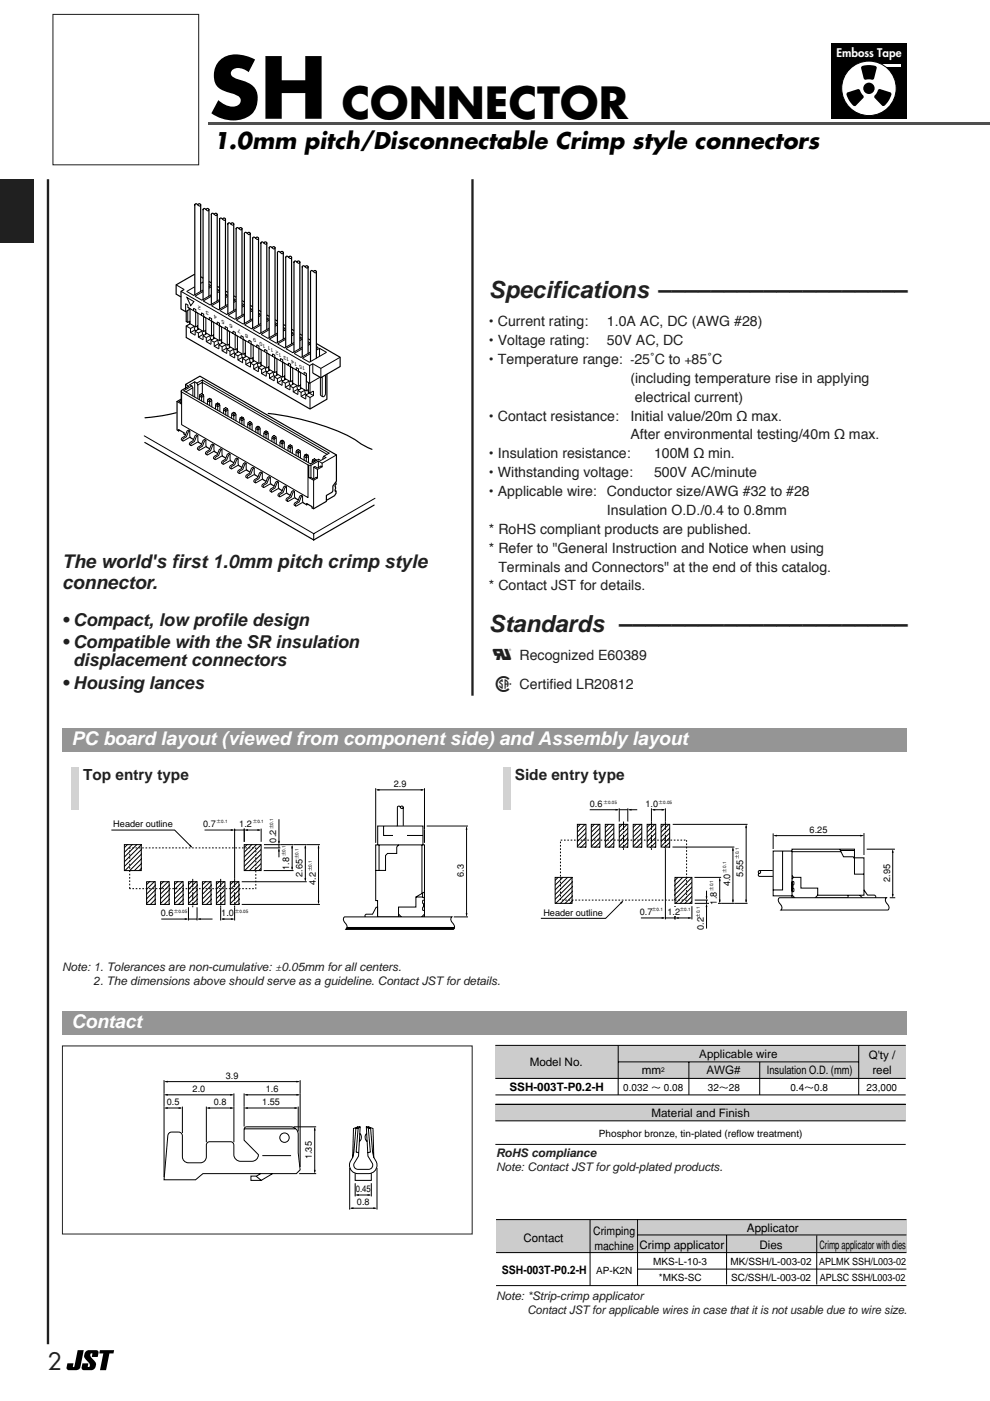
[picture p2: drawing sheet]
<svg xmlns="http://www.w3.org/2000/svg" width="210mm" height="297mm" viewBox="0 0 210 297" stroke-linecap="round" stroke-linejoin="round" font-family="sans-serif">
<defs><g id="words">
<text font-size="17.6" x="44.3" y="25.2">SH</text>
<text font-size="9.2" x="72.5" y="25.2">CONNECTOR</text>
<text font-size="7" fill="#231f20" x="103.7" y="146.7">1</text>
<g font-size="5" fill="#231f20">
<text x="103.7" y="63.2">Specifications –––––––––––––––––––</text>
<text x="103.7" y="134">Standards ––––––––––––––––––––––</text>
<text x="10.2" y="290.5">2</text>
</g>
<text font-size="4.8" x="45.3" y="31.5">1.0mm pitch/Disconnectable Crimp style connectors</text>
<text font-size="4.7" fill="#231f20" x="104.5" y="140">0</text>
<g font-size="4" fill="#231f20">
<text x="13.2" y="120.4">The world's first 1.0mm pitch crimp style</text>
<text x="13.2" y="124.9">connector.</text>
</g>
<g font-size="4" fill="#fff">
<text x="15.2" y="158">PC board layout (viewed from component side) and Assembly layout</text>
<text x="15.2" y="218">Contact</text>
</g>
<g font-size="3.8" fill="#231f20">
<text x="13.2" y="132.7">• Compact, low profile design</text>
<text x="13.2" y="137.5">• Compatible with the SR insulation</text>
<text x="15.5" y="141.2">displacement connectors</text>
<text x="13.2" y="146">• Housing lances</text>
</g>
<g font-size="3.2" fill="#231f20">
<text x="17.7" y="165.5">Top entry type</text>
<text x="109.2" y="165.5">Side entry type</text>
</g>
<g font-size="3" fill="#231f20">
<text x="103.7" y="69.2">• Current rating:</text>
<text x="128.7" y="69.2">1.0A AC, DC (AWG #28)</text>
<text x="103.7" y="73.2">• Voltage rating:</text>
<text x="103.7" y="77.2">• Temperature range:</text>
<text x="128.7" y="73.2">50V AC, DC</text>
<text x="134.5" y="77.2">25˚C to</text>
<text x="146.6" y="77.2">85˚C</text>
<text x="133.7" y="81.2">(including temperature rise in applying</text>
<text x="103.7" y="89.2">• Contact resistance:</text>
<text x="133.7" y="89.2">Initial value/20m Ω max.</text>
<text x="134.6" y="85.2">electrical current)</text>
<text x="133.7" y="93.2">After environmental testing/40m Ω max.</text>
<text x="103.7" y="97.2">• Insulation resistance:</text>
<text x="103.7" y="101.2">• Withstanding voltage:</text>
<text x="138.7" y="101.2">500V AC/minute</text>
<text x="138.7" y="97.2">100M Ω min.</text>
<text x="103.7" y="105.2">• Applicable wire:</text>
<text x="128.7" y="105.2">Conductor size/AWG #32 to #28</text>
<text x="103.7" y="113.2">* RoHS compliant products are published.</text>
<text x="128.7" y="109.2">Insulation O.D./0.4 to 0.8mm</text>
<text x="103.7" y="117.2">* Refer to &quot;General Instruction and Notice when using</text>
<text x="103.7" y="125.2">* Contact JST for details.</text>
<text x="105.7" y="121.2">Terminals and Connectors&quot; at the end of this catalog.</text>
<text x="110.2" y="140">Recognized E60389</text>
<text x="110.2" y="146.1">Certified LR20812</text>
</g>
<text font-size="2.5" fill="#fff" x="177.3" y="12">Emboss Tape</text>
<g font-size="2.5" fill="#231f20">
<text x="133.7" y="77.2">-</text>
<text x="145.2" y="77.2">+</text>
<text x="13.2" y="205.8">Note: 1. Tolerances are non-cumulative: ±0.05mm for all centers.</text>
<text x="19.8" y="208.8">2. The dimensions above should serve as a guideline. Contact JST for details.</text>
<text x="105.2" y="245.3">RoHS compliance</text>
<text x="105.2" y="248.3">Note: Contact JST for gold-plated products.</text>
<text x="105.2" y="275.6">Note: *Strip-crimp applicator</text>
<text x="111.8" y="278.6">Contact JST for applicable wires in case that it is not usable due to wire size.</text>
</g>
<g font-size="2.5">
<text x="112.3" y="226.1">Model No.</text>
<text x="136.1" y="227.8">mm</text>
<text x="148.3" y="224.3">Applicable wire</text>
<text x="149.8" y="227.8">AWG#</text>
<text x="162.6" y="227.8">Insulation O.D. (mm)</text>
<text x="184.2" y="224.6">Q'ty /</text>
<text x="185" y="227.8">reel</text>
<text x="108" y="231.2">SSH-003T-P0.2-H</text>
<text x="138.1" y="236.8">Material and Finish</text>
<text x="111" y="263.3">Contact</text>
<text x="125.8" y="261.8">Crimping</text>
<text x="158.4" y="261.2">Applicator</text>
<text x="126" y="264.9">machine</text>
<text x="135.6" y="264.7">Crimp applicator</text>
<text x="161" y="264.7">Dies</text>
<text x="173.7" y="264.7">Crimp applicator with dies</text>
<text x="106.4" y="270">SSH-003T-P0.2-H</text>
</g>
<g font-size="2.1">
<text x="132.2" y="231.2">0.032 ～ 0.08</text>
<text x="150.1" y="231.2">32～28</text>
<text x="167.6" y="231.2">0.4～0.8</text>
<text x="183.7" y="231.2">23,000</text>
<text x="127" y="241">Phosphor bronze, tin-plated (reflow treatment)</text>
<text x="138.5" y="268.1">MKS-L-10-3</text>
<text x="154.9" y="268.1">MK/SSH/L-003-02</text>
<text x="173.7" y="268.1">APLMK SSH/L003-02</text>
<text x="126.4" y="270">AP-K2N</text>
<text x="139.7" y="271.6">*MKS-SC</text>
<text x="155" y="271.6">SC/SSH/L-003-02</text>
<text x="173.8" y="271.6">APLSC SSH/L003-02</text>
</g>
<g font-size="1.9">
<text x="83.5" y="166.9">2.9</text>
<text x="125" y="171.1">0.6</text>
<text x="136.8" y="171.1">1.0</text>
<text x="24" y="175.4">Header outline</text>
<text x="43.1" y="175.4">0.7</text>
<text x="50.7" y="175.4">1.2</text>
<text x="58.5" y="178.6" transform="rotate(-90 58.5 178.6)">0.2</text>
<text x="171.7" y="176.7">6.25</text>
<text x="61.3" y="184.5" transform="rotate(-90 61.3 184.5)">1.8</text>
<text x="64.1" y="186" transform="rotate(-90 64.1 186)">2.65</text>
<text x="98.3" y="185.9" transform="rotate(-90 98.3 185.9)">6.3</text>
<text x="66.9" y="187.6" transform="rotate(-90 66.9 187.6)">4.2</text>
<text x="152" y="191.8" transform="rotate(-90 152 191.8)">1.8</text>
<text x="154.8" y="187.9" transform="rotate(-90 154.8 187.9)">4.0</text>
<text x="157.6" y="186" transform="rotate(-90 157.6 186)">5.55</text>
<text x="188.8" y="186.9" transform="rotate(-90 188.8 186.9)">2.95</text>
<text x="34.1" y="194.3">0.6</text>
<text x="46.9" y="194.3">1.0</text>
<text x="115.2" y="194.1">Header outline</text>
<text x="135.7" y="194">0.7</text>
<text x="141.5" y="194">1.2</text>
<text x="149.2" y="197.1" transform="rotate(-90 149.2 197.1)">0.2</text>
<text x="40.8" y="231.5">2.0</text>
<text x="47.9" y="228.7">3.9</text>
<text x="56.3" y="231.5">1.6</text>
<text x="35.4" y="234.3">0.5</text>
<text x="45.3" y="234.3">0.8</text>
<text x="55.6" y="234.3">1.55</text>
<text x="66.1" y="245.8" transform="rotate(-90 66.1 245.8)">1.35</text>
<text x="75.4" y="252.8">0.45</text>
<text x="75.7" y="255.6">0.8</text>
</g>
<text font-size="1.4" x="140.2" y="227.3">2</text>
<g font-size="1.1">
<text x="42.6" y="65.1" transform="rotate(-150 42.6 65.1)">2</text>
<text x="44.3" y="66.1" transform="rotate(-150 44.3 66.1)">3</text>
<text x="45.9" y="67.1" transform="rotate(-150 45.9 67.1)">4</text>
<text x="47.6" y="68" transform="rotate(-150 47.6 68)">5</text>
<text x="49.3" y="69" transform="rotate(-150 49.3 69)">6</text>
<text x="51" y="70" transform="rotate(-150 51 70)">7</text>
<text x="52.6" y="70.9" transform="rotate(-150 52.6 70.9)">8</text>
<text x="54.3" y="71.9" transform="rotate(-150 54.3 71.9)">9</text>
<text x="56.3" y="73" transform="rotate(-150 56.3 73)">10</text>
<text x="58" y="74" transform="rotate(-150 58 74)">11</text>
<text x="59.7" y="75" transform="rotate(-150 59.7 75)">12</text>
<text x="61.3" y="75.9" transform="rotate(-150 61.3 75.9)">13</text>
<text x="63" y="76.9" transform="rotate(-150 63 76.9)">14</text>
<text x="64.7" y="77.9" transform="rotate(-150 64.7 77.9)">15</text>
</g>
<g font-size="1">
<text x="127.9" y="170.4">±0.05</text>
<text x="139.6" y="170.4">±0.05</text>
<text x="45.9" y="174.6">±0.1</text>
<text x="53.6" y="174.6">±0.1</text>
<text x="57.9" y="175.8" transform="rotate(-90 57.9 175.8)">±0.1</text>
<text x="60.5" y="181.6" transform="rotate(-90 60.5 181.6)">±0.1</text>
<text x="63.3" y="182.1" transform="rotate(-90 63.3 182.1)">±0.1</text>
<text x="66.1" y="184.8" transform="rotate(-90 66.1 184.8)">±0.1</text>
<text x="154" y="185" transform="rotate(-90 154 185)">±0.1</text>
<text x="156.6" y="182.1" transform="rotate(-90 156.6 182.1)">±0.1</text>
<text x="151.2" y="188.9" transform="rotate(-90 151.2 188.9)">±0.1</text>
<text x="36.9" y="193.5">±0.05</text>
<text x="49.8" y="193.6">±0.05</text>
<text x="138.2" y="193.2">±0.1</text>
<text x="144.1" y="193.2">±0.1</text>
<text x="148.3" y="194.6" transform="rotate(-90 148.3 194.6)">±0.1</text>
</g>
</g></defs>
<path d="M13.2 154.5h179v5h-179z" fill="#939598"/>
<path d="M16.5 286.3h1.3l-.8 3.6a.9 .9 0 0 1-.9 .6h-1.5a.49 .49 0 0 1-.5-.6l.2-.8h1.3l-.1 .7h.2zM18.3 286.5l.5-.2h1.6a.49 .49 0 0 1 .5 .6l-.2 .8h-1.2l.1-.7a.48 .48 0 0 0-.5 .4 .48 .48 0 0 0 .3 .5 1.54 1.54 0 0 1 .5 2.4l-.5 .2h-1.6a.49 .49 0 0 1-.5-.6l.2-.8h1.2l-.1 .7a.48 .48 0 0 0 .5-.4 .48 .48 0 0 0-.3-.5 1.54 1.54 0 0 1-.5-2.4zM21.2 286.3h3l-.1 .7h-.9l-.7 3.5h-1.3l.7-3.5h-.9z" fill="#000"/>
<path d="M13.2 43h83v73h-83z" fill="#fff"/>
<g fill="none" stroke="#000" stroke-width=".21">
<path d="M41.9 43.4l.4 .3 .2-.3M43.1 59.8l-.5 .3M43.7 44.4l.4 .3 .2-.2M45.4 45.5l.4 .2 .3-.2M47.2 46.5l.4 .2 .2-.2M49 47.5l.3 .2 .3-.2M50.7 48.5l.4 .3 .2-.3M52.5 49.5l.3 .3 .3-.3M54.2 50.5l.4 .3 .2-.3M56 51.5l.3 .3 .3-.3M57.7 52.5l.4 .3 .2-.3M59.5 53.5l.3 .3 .3-.2"/>
<path d="M61.2 54.6l.4 .2 .2-.2M63 55.6l.3 .2 .3-.2M64.7 56.6l.4 .2 .2-.2M66.5 57.6l.4 .3 .2-.3M37.3 60.4l1.8 1M38.4 61.8l27.2 15.7 .7-.4 1.7 1 4.1-2.4M39.4 66.1v-1.7l.4 .3v.5l.5 .3v3.1l1.2 .7 .5-.2M39.5 69.1l.9 .5v.9l1 .6v-.9M39.6 63.1l1.5 .8-.7 .9zM39.8 65.8v2.6M39.8 65.2l1.2 .7M41.1 69.1l.2 .9 .3 .1"/>
<path d="M41.1 69.2l-.7 .4M41.3 70l-.9 .5M41.3 60.8l-1.7 1 1.5 .8 1.9-1.1M41.4 70.2l.7 .4v.9l1 .5v-.8M41.5 69.3v-3.1l-.5-.3v-.5l.5 .2v.5l.5 .4v3.1l1.2 .7 .4-.3M41.5 66.1l1.2 .7M41.8 69.2l.2 .7M42.1 69.7l-.7 .5M42.8 70.1l.2 .8 .2 .2M42.8 70.2l-.7 .4M43 71l-.9 .5M43 61.8l-1.7 1 1.5 .9 2-1.2"/>
<path d="M43.1 71.2l.6 .4v.8l1 .6v-.8M43.2 70.3v-3.2l-.5-.3v-.5l.5 .3v.5l.4 .3v3.2l1.2 .7 .5-.3M43.2 67.1l1.2 .7M43.4 70.1l.2 .7M43.8 70.7l-.7 .5M44.3 60.3l.4 .2-.4 .3M44.5 71l.2 .9 .2 .1M44.5 71.2l-.8 .4M44.6 71.9l-.9 .5M44.7 72.2l.7 .4v.8l1 .6v-.9M44.8 60.8l-.5 .3M44.8 62.8l-1.7 1 1.5 .9 2-1.2"/>
<path d="M44.8 71.3v-3.2l-.4-.3v-.5l.5 .3v.5l.4 .3v3.1l1.2 .7 .5-.2M44.9 68.1l1.2 .7M45.1 71.1l.2 .7M45.5 71.6l-.8 .6M46.1 61.3l.3 .3-.3 .2M46.1 72l.2 .9 .3 .1M46.1 72.1l-.7 .5M46.3 72.9l-.9 .5M46.4 73.1l.7 .4v.9l1 .5v-.8M46.5 72.2v-3.1l-.4-.3v-.5l.4 .2v.5l.5 .4v3.1l1.2 .7 .5-.3M46.5 69l1.2 .7M46.5 61.8l-.4 .3"/>
<path d="M46.6 63.8l-1.8 1 1.5 .9 2-1.2M46.8 72.1l.2 .7M47.1 72.6l-.7 .5M47.8 62.3l.4 .3-.4 .2M47.8 73l.2 .8 .3 .2M47.8 73.1l-.7 .4M48 73.9l-.9 .5M48.1 74.1l.7 .4v.8l1 .6v-.8M48.2 73.2v-3.2l-.5-.3v-.5l.5 .3v.5l.5 .3v3.2l1.2 .7 .4-.3M48.2 70l1.2 .7M48.3 62.8l-.5 .3M48.3 64.8l-1.7 1 1.5 .9 2-1.2"/>
<path d="M48.5 73l.2 .7M48.8 73.6l-.7 .5M49.5 73.9l.2 .9 .2 .2M49.5 74.1l-.7 .4M49.6 63.4l.3 .2-.3 .2M49.7 74.8l-.9 .5M49.8 75.1l.6 .4v.8l1 .6v-.9M49.9 74.2v-3.2l-.5-.3v-.5l.5 .3v.5l.4 .3v3.1l1.2 .7 .5-.2M49.9 71l1.2 .7M50.1 65.9l-1.8 .9 1.5 .9 2-1.1M50.1 63.8l-.5 .3M50.1 74l.2 .7"/>
<path d="M50.5 74.5l-.7 .6M51.2 74.9l.2 .9 .2 .1M51.2 75l-.8 .5M51.3 64.4l.4 .2-.4 .2M51.3 75.8l-.9 .5M51.4 76l.7 .4v.9l1 .5v-.8M51.5 75.1v-3.1l-.4-.3v-.5l.5 .2v.5l.4 .4v3.1l1.2 .7 .5-.3M51.6 71.9l1.2 .7M51.8 64.8l-.5 .3M51.8 66.9l-1.7 1 1.5 .8 2-1.1M51.8 75l.2 .7M52.2 75.5l-.8 .5"/>
<path d="M52.8 75.9l.2 .8 .3 .2M52.8 76l-.7 .4M53 76.8l-.9 .5M53.1 65.4l.4 .2-.4 .2M53.1 77l.7 .4v.8l1 .6v-.8M53.2 76.1v-3.2l-.4-.3v-.5l.4 .3v.5l.5 .3v3.2l1.2 .7 .5-.3M53.2 72.9l1.2 .7M53.5 75.9l.2 .7M53.6 67.9l-1.7 1 1.4 .8 2-1.1M53.6 65.9l-.5 .2M53.8 76.5l-.7 .5M54.5 76.8l.2 .9 .3 .2"/>
<path d="M54.5 77l-.7 .4M54.7 77.7l-.9 .5M54.8 78l.7 .4v.8l1 .6v-.9M54.8 66.4l.4 .2-.4 .2M54.9 77.1v-3.2l-.5-.3v-.5l.5 .3v.5l.5 .3v3.1l1.2 .7 .4-.2M54.9 73.9l1.2 .7M55.2 76.9l.2 .7M55.3 66.9l-.5 .3M55.3 68.9l-1.7 1 1.5 .8 2-1.1M55.5 77.4l-.7 .6M56.2 77.8l.2 .9 .2 .1M56.2 77.9l-.7 .5"/>
<path d="M56.4 78.7l-.9 .5M56.5 78.9l.6 .4v.9l1 .5v-.8M56.6 78v-3.1l-.5-.3v-.5l.5 .2v.5l.4 .4v3.1l1.2 .7 .5-.3M56.6 67.4l.4 .2-.4 .2M56.6 74.8l1.2 .7M56.8 77.9l.2 .7M57.1 69.9l-1.7 1 1.4 .8 2-1.1M57.1 67.9l-.5 .3M57.2 78.4l-.7 .5M57.9 78.8l.2 .8 .2 .2M57.9 78.9l-.8 .4M58 79.7l-.9 .5"/>
<path d="M58.1 79.9l.7 .4v.8l1 .6v-.8M58.2 79v-3.2l-.4-.3v-.5l.5 .3v.5l.4 .3v3.2l1.2 .7 .5-.3M58.3 75.8l1.2 .7M58.3 68.4l.4 .2-.4 .3M58.5 78.8l.2 .7M58.8 68.9l-.5 .3M58.8 70.9l-1.7 1 1.5 .9 2-1.2M58.9 79.4l-.8 .5M59.5 79.7l.2 .9 .3 .2M59.6 79.9l-.8 .4M59.9 80v-3.2l-.4-.3v-.5l.4 .3v.5l.5 .3v3.1l1.2 .7 .5-.2M59.9 76.8l1.2 .7"/>
<path d="M60.1 69.4l.4 .2-.4 .3M60.2 79.8l.2 .7M60.6 69.9l-.5 .3M60.6 71.9l-1.7 1 1.4 .9 2-1.2M61.6 77.7l1.2 .7M61.8 70.4l.4 .3-.4 .2M62.3 70.9l-.5 .3M62.3 72.9l-1.7 1 1.5 .9 2-1.2M63.3 78.7l1.2 .7M63.6 71.4l.4 .3-.4 .2M64.1 73.9l-1.7 1 1.4 .9 2-1.2M64.1 71.9l-.5 .3"/>
<path d="M65.3 72.5l.4 .2-.4 .2M65.6 77.5v3.8M65.8 72.9l-.5 .3M66.3 77.1v2M67.1 73.5l.4 .2-.4 .2M67.1 74.2l.6-.3 1.5 .8-3.6 2.1-1.5-.8 1.7-1M67.7 73.9v1.6M67.8 80l-2.2 1.3-.6-.4v-1.7l-.5-.3v.5l.4 .3v3.2M68 78.1v2M68.3 79.9l.1 4.2M69 79.5v4l-.2 .4-.3 .2-.5-.2-.1-.2v-3.7M30.6 92.4l35.9 20.7"/>
<path d="M37.5 85.1l.9 .5M37.9 91.1v.3M38.4 84.9l-.4 .2M38.4 83.1l27.1 15.6h.4l1.6-1 .8 .5 3-1.7M38.5 83.1v6.9l26.8 15.5v-6.9M39.3 81.5l.7 .4M40.2 92.7l-1.3 .8-.4-.2 .1-.5 .6-.4 .4-1 .4-.2 .2 .2 .2 1.4M40.2 91.4l-.3 .1-.4 1.1-.7 .5v.4M40.7 81.8l-1.7 1 26.9 15.6 1.6-1 .5 .2 1.1-.6-.5-.3M40.7 81.8l.2 .4v1.7M40.9 82.2l-1.5 .9M41.3 81v3.2"/>
<path d="M41.7 81.2l1.2-.6v2.9M41.7 81.2l-.4-.2-1.1 .6 .5 .2M41.7 81.2l.3 .4M41.9 93.7l-1.3 .8-.4-.3 .1-.4 .6-.4 .5-1 .3-.2 .2 .2 .2 1.4M42 81.6v2.9M42 81.6l.9-.5 26.4 15.2M42 92.4l-.4 .1-.4 1.1-.7 .5v.4M42.3 84l.4 .2 .5-.2M42.4 83.7l-.1 1M42.4 83.7l.3-.2 .4 .2M42.4 83.7l.3 .2M42.7 83.9v1.1"/>
<path d="M42.9 80.6l26.9 15.5-1.2 .6-.1 .7M43.1 83.7l.1 1.6M43.1 83.7l-.4 .2M43.7 94.7l-1.4 .8-.4-.3 .1-.4 .7-.4 .4-1 .3-.2 .3 .1 .1 1.5M43.7 93.3l-.3 .2-.5 1.1-.7 .5v.4M44 85l.4 .2M44.1 84.7l-.1 1M44.1 84.7l.3-.2 .4 .2M44.1 84.7l.3 .2M44.8 84.7l.1 1.6M44.8 84.7l-.4 .2v1.1M44.9 85l-.5 .2"/>
<path d="M45.4 95.7l-1.4 .8-.4-.3 .1-.4 .7-.4 .4-1.1 .3-.1 .3 .1 .1 1.5M45.4 94.3l-.3 .2-.5 1.1-.7 .5v.3M45.7 86l.5 .2 .4-.2M45.8 85.6l-.1 1.1M45.8 85.6l.4-.2 .3 .2M45.8 85.6l.4 .2M46.2 85.8v1.2M46.5 85.6l.1 1.6M46.5 85.6l-.3 .2M47.1 96.7l-1.4 .7-.4-.2 .1-.4 .7-.4 .4-1.1 .3-.1 .3 .1 .1 1.4M47.1 95.3l-.3 .2-.4 1.1-.8 .5v.3M47.4 86.9l.5 .3 .4-.3"/>
<path d="M47.5 86.6l-.1 1.1M47.5 86.6l.4-.2 .3 .2M47.5 86.6l.4 .2M47.9 86.8v1.2M48.2 86.6l.1 1.6M48.2 86.6l-.3 .2M48.8 97.6l-1.4 .8-.4-.2 .1-.4 .7-.4 .4-1.1 .3-.2 .3 .2 .1 1.4M48.8 96.3l-.3 .2-.4 1-.8 .5v.4M49.1 87.9l.5 .3 .4-.3M49.2 87.6l-.1 1.1M49.2 87.6l.4-.2 .3 .2M49.2 87.6l.4 .2"/>
<path d="M49.6 87.8v1.2M49.9 87.6l.1 1.6M49.9 87.6l-.3 .2M50.5 98.6l-1.4 .8-.4-.2 .1-.4 .7-.4 .4-1.1 .3-.2 .3 .2 .1 1.4M50.5 97.3l-.3 .2-.4 1-.8 .5v.4M50.8 88.9l.5 .3 .4-.3M50.9 88.6l-.1 1.1M50.9 88.6l.4-.2 .3 .2M50.9 88.6l.4 .2M51.3 88.8v1.2M51.6 88.6l.1 1.6M51.6 88.6l-.3 .2"/>
<path d="M52.2 99.6l-1.4 .8-.4-.2 .1-.4 .7-.4 .4-1.1 .3-.2 .3 .2 .1 1.4M52.2 98.3l-.3 .2-.4 1-.8 .5v.4M52.5 89.9l.5 .3 .4-.3M52.6 89.6l-.1 1.1M52.6 89.6l.4-.2 .3 .2M52.6 89.6l.4 .2M53 89.8v1.1M53.3 89.6l.1 1.6M53.3 89.6l-.3 .2M53.9 99.3l-.3 .1-.4 1.1-.7 .5v.4M54.2 90.9l.5 .2 .5-.2M54.3 90.6l.4-.2 .3 .2 .2 1.6"/>
<path d="M54.3 90.6l-.1 1M54.3 90.6l.4 .2M54.7 90.8v1.1M55.1 90.6l-.4 .2M55.9 91.9l.5 .2 .5-.2M56 91.6l-.1 1M56 91.6l.4-.2 .4 .2M56 91.6l.4 .2M56.4 91.8v1.1M56.8 91.6l.1 1.6M56.8 91.6l-.4 .2M57.7 92.9l.4 .2 .5-.2"/>
<path d="M57.8 92.5l-.1 1.1M57.8 92.5l.3-.2 .4 .2M57.8 92.5l.3 .3M58.1 92.8v1.1M58.5 92.5l.1 1.6M58.5 92.5l-.4 .3M59.4 93.8l.4 .3M59.5 93.5l-.1 1.1M59.5 93.5l.3-.2 .4 .2M59.5 93.5l.3 .2M59.7 80.6l-.9 .5M59.8 80.9l.7 .4v.8l1 .6v-.9"/>
<path d="M59.8 93.7v1.2M60.2 93.5l.1 1.6M60.2 93.5l-.4 .2M60.3 93.8l-.5 .3M60.5 80.3l-.7 .6M61.1 94.8l.4 .3 .5-.3M61.2 94.5l-.1 1.1M61.2 94.5l.3 .2M61.2 94.5l.3-.2 .4 .2M61.2 80.7l.2 .9 .3 .1M61.2 80.8l-.7 .5M61.4 81.6l-.9 .5"/>
<path d="M61.5 81.8l.7 .4v.9l1 .5v-.8M61.5 94.7v1.2M61.6 80.9v-3.1l-.5-.3v-.5l.5 .2v.5l.5 .4v3.1l1.2 .7 .4-.3M61.9 80.8l.2 .7M61.9 94.5l.1 1.6M61.9 94.5l-.4 .2M62.2 81.3l-.7 .5M62.8 95.8l.4 .3 .5-.3M62.9 95.5l-.1 1.1M62.9 95.5l.3 .2M62.9 95.5l.3-.2 .4 .2M62.9 81.7l.2 .8 .2 .2"/>
<path d="M62.9 81.8l-.7 .4M63.1 82.6l-.9 .5M63.2 82.8l.6 .4v.8l1 .6v-.8M63.2 95.7v1.2M63.3 81.9v-3.2l-.5-.3v-.5l.5 .3v.5l.4 .3v3.2l1.2 .7 .5-.3M63.5 81.8l.2 .6M63.6 95.5l.1 1.6M63.6 95.5l-.4 .2M63.8 83.2l.8-.6 .2 .9 .2 .2M63.9 82.3l-.7 .5M64.5 96.8l.4 .3 .5-.3M64.6 96.5l-.1 1.1"/>
<path d="M64.6 96.5l.3 .2M64.6 96.5l.3-.2 .4 .2M64.7 83.5l-.9 .5M64.8 83.8l.9 .5v2.4M64.9 96.7v1.1M65.2 82.7l.2 .7M65.3 96.5l.1 1.6M65.3 96.5l-.4 .2M65.4 81.1v2l.3 .2M65.5 98.7v2.5l1 .6M65.6 83.2l-.8 .6M65.6 83.3l.9 .6"/>
<path d="M65.7 83.3l.8-.4v1l-.8 .4M65.7 81.2v2.1M65.9 98.7v2.5M66.2 97.8l.3 .2M66.3 97.5l-.1 .7M66.3 97.5l.3 .2M66.3 97.5l.3-.2 .4 .2M66.5 99.1v2.4M66.5 99.1l.8 .4M66.7 97.7v.2M67 97.5l.1 .2M67 97.5l-.3 .2"/>
<path d="M67.5 97.7v1.4M68.3 98.2v.8l-1 .5v1.8l-.8 .5v6.1M68.3 99l-.3-.2-.7 .4-.5-.3-.3 .2M53.9 100.6l-1.4 .8-.4-.3 .1-.4 .7-.4 .4-1 .3-.2 .3 .2 .1 1.4M55.6 101.6l-1.4 .8-.4-.3 .2-.4 .6-.4 .4-1 .3-.2 .3 .1 .1 1.5M55.6 100.2l-.3 .2-.4 1.1-.7 .5v.4M57.3 102.6l-1.4 .8-.4-.3 .2-.4 .6-.4 .4-1.1 .3-.1 .3 .1 .2 1.5M57.3 101.2l-.3 .2-.4 1.1-.7 .5v.3M59 103.6l-1.3 .7-.5-.2 .2-.4 .6-.4 .4-1.1 .3-.1 .3 .1 .2 1.4M59 102.2l-.3 .2-.4 1.1-.7 .5v.3M60.7 104.6l-1.3 .7-.4-.2 .1-.4 .6-.4 .4-1.1 .4-.2 .2 .2 .2 1.4M60.7 103.2l-.3 .2-.4 1-.7 .5v.4"/>
<path d="M62.4 105.5l-1.3 .8-.4-.2 .1-.4 .6-.4 .5-1.1 .3-.2 .2 .2 .2 1.4M62.5 104.2l-.4 .2-.4 1-.7 .5v.4M64.2 106.5l-1.4 .8-.4-.2 .1-.4 .7-.4 .4-1.1 .3-.2 .3 .2 .1 1.4M64.2 105.2l-.4 .2-.4 1-.7 .5v.4M65 106.8v.2M65.5 101.2h.4M65.9 101.2l.6 .3 .6-.3 .2 .1M66.5 113.1v1.4M79.5 105.6l-13 7.5"/>
</g>
<g fill="none" stroke="#000" stroke-width=".25">
<path d="M41.3 58.1l-4 2.3v2l1.1 .6M42.6 58.7l.5 .3M44.3 59.7l.5 .3M45.4 45.4l.4-.2 .3 .3v18.3M45.4 45.5l-.3-.3-.3 .3v19M47.2 46.4l.3-.2 .3 .3v18.3M47.2 46.5l-.4-.3-.2 .3v19M48.9 47.4l.4-.2 .3 .3v18.3M49 47.5l-.4-.3-.3 .3v19M50.7 48.5l.3-.2 .3 .2v18.3M50.7 48.5l-.4-.3-.2 .3v19M52.4 49.5l.4-.2 .3 .2v18.3"/>
<path d="M52.5 49.5l-.4-.2-.3 .2v19M54.2 50.5l.3-.2 .3 .2v18.3M54.2 50.5l-.4-.2-.2 .2v19.1M55.9 51.5l.4-.2 .3 .2v18.4M56 51.5l-.4-.2-.3 .2v19.1M57.7 52.5l.3-.2 .3 .2v18.4M57.7 52.5l-.4-.2-.2 .2v19.1M59.4 53.5l.4-.2 .3 .3v18.3M59.5 53.5l-.4-.2-.3 .3v19M61.2 54.5l.3-.2 .3 .3v18.3M61.2 54.6l-.4-.3-.2 .3v19M62.9 55.5l.4-.2 .3 .3v18.3"/>
<path d="M63 55.6l-.4-.3-.3 .3v19M64.7 56.5l.3-.2 .3 .3v18.3M64.7 56.6l-.4-.3-.2 .3v19M66.4 57.6l.4-.2 .3 .2M66.5 57.6l-.4-.2-.3 .2v19M67.1 57.6v18.3M39.1 61.4l-.7 .4v3.7l1 .6 .9-.5M39.5 66v2.2l.3 .2 .5-.3M40.2 68.1v.6l-.7 .4v2.5l26.2 15.1 3.6-2.1v-5.3M42.5 61.8v-18.4l-.1-.2-.3 .1-.2 .1-.3-.2-.3 .2v19.1M44.3 62.8v-18.3l-.2-.3-.3 .1-.1 .1-.4-.2-.2 .3v19M46.1 60.7l.5 .3"/>
<path d="M47.8 61.7l.5 .3M49.6 62.7l.5 .3M51.3 63.7l.5 .3M53.1 64.8l.5 .2M54.8 65.8l.5 .3M56.6 66.8l.5 .3M58.3 67.8l.5 .3M60.1 68.8l.5 .3M61.8 69.8l.5 .3M63.6 70.8l.5 .3M65.3 71.8l.5 .3M67.1 72.8l5 2.9v2l-4.1 2.4-1.7-1"/>
<path d="M30.7 93.8l35.8 20.7 12.8-7.4M37.4 87.5l-3.1 .6-3.6 .5M37.9 91.1l1.1 .7v.2l.3 .2M38 85.1l.4 .3M38.4 84.6l-.9 .5v6.1l.4 .2 .2-.2M39.3 82.2v-.7l3.1-1.7 28.9 16.7v5.5l-.7 1.1v1l-.2 .3-1.2 .6v1.3l-2.7 1.6-.3-.2v-.3l-1.2-.6M40 81.9l-1.6 .9v2.9M40.4 92.8l.6 .4M42.1 93.8l.6 .4M43.8 94.8l.6 .3M45.5 95.8l.6 .3M47.2 96.7l.6 .4"/>
<path d="M48.9 97.7l.6 .4M50.6 98.7l.7 .4M52.3 99.7l.7 .4M56.9 87.7a52.1 52.1 0 0 1 18.3 5.5l1.6 1.1 2.1 1M54 100.7l.7 .4M55.7 101.7l.7 .3M57.5 102.7l.6 .3M59.2 103.6l.6 .4M60.9 104.6l.6 .4M62.6 105.6l.6 .4M64.3 106.6l.7 .4 .3-.1M71.1 102.3l.1 .4-.2 .3v1.1h.2v.5l-.3 .5-1.7 .9"/>
</g>
<path d="M.2 0h209.7v38h-209.7z" fill="#fff"/>
<path d="M44.3 26h165.6v.5h-165.6z" fill="#4d4d4d"/>
<path d="M176.2 9.2h16v16h-16z" fill="#000"/>
<path d="M186 13.7h5v.6h-5z" fill="#fff"/>
<circle cx="184.2" cy="18.7" r="5.8" fill="#fff" stroke="#000" stroke-width=".21"/>
<circle cx="184.2" cy="18.7" r="1.21" fill="#000"/>
<path d="M179.7 19.9l2.2-.8 .3 .1 .7 1.3-1.5 1.8a1.76 1.76 0 0 1-1.4-1.4zM182.8 14.3a3.9 3.9 0 0 1 2.9 0l-.5 2.3-.3 .1h-1.5zM186.4 19.1l2.3 .6a1.76 1.76 0 0 1-.6 1.8l-.2 .3a.63 .63 0 0 1-.8 .4l-1.6-1.7z" fill="#000" stroke="#000" stroke-width=".35"/>
<path d="M10.2 38v247" fill="none" stroke="#231f20" stroke-width=".5"/>
<path d="M11.2 3.1h30.9v31.8h-30.9z" fill="#fff"/>
<path d="M11.2 3.1h30.9v31.8h-30.9z" fill="none" stroke="#231f20" stroke-width=".21"/>
<g fill="#fff">
<path d="M46.8 192.7h2.9v1.7h-2.9z"/>
<path d="M34.2 192.7h2.9v1.7h-2.9z"/>
</g>
<g fill="none" stroke="#000" stroke-width=".21">
<path d="M26.4 179.1h3.6v5.5h-3.6zM51.8 179.1h3.6v5.5h-3.6zM80.4 179.1v5.4M81.3 175.2v1.9h8.4M84.5 179.1l-.4 .5v1.3h-1.9l-.5 .5v3.1h-2M89.5 179.1v10.3M89.7 179.1v-4h-9.6v4M31.1 186.9h1.8v4.9h-1.8zM34 186.9h1.9v4.9h-1.9zM37 186.9h1.8v4.9h-1.8zM40 186.9h1.8v4.9h-1.8zM42.9 186.9h1.8v4.9h-1.8z"/>
<path d="M45.9 186.9h1.8v4.9h-1.8zM48.8 186.9h1.9v4.9h-1.9zM77.4 194l.3-.2h1.3l.7-1.4h.4v2.2h-2.4a.38 .38 0 0 1-.3-.6zM84.5 193.8l1 .8h3.5l1-.8M85.1 194.4h-5v-3.5h-.4v-11.8h10.3v15.3h-.6M89.6 189.3v.9h-1.4M89.6 190.2l.4 .3M89.7 190.9h.1l.2 .1v.7a1.25 1.25 0 0 1-.2 1.3l-.2-.1 .2-.8-.2-.7zM90 189.1l-1.8 1.1v2.1h-3.7v2.1"/>
</g>
<path d="M27.5 179.8h26.7v8.6h-26.7z" fill="none" stroke="#000" stroke-width=".21" stroke-dasharray=".4 .4" stroke-linecap="butt"/>
<path d="M83.3 176.2h3v1.8h-3z" fill="#fff"/>
<g fill="#000">
<path d="M40.1 179.3l.3-.2 .4 .7zM48.9 175.8l.8 .2-.8 .2zM51.8 176l.8-.2v.4zM54.6 175.8l.8 .2-.8 .2zM59 178.3h.3l-.2 .8zM61.9 179.1l.2 .8h-.3zM64.7 179.1l.2 .8h-.3zM67.5 179.1l.2 .8h-.3zM79.7 167.5l.8-.2v.3zM89.2 167.3l.8 .2-.8 .1zM39.2 194.7l.8 .2-.8 .1zM41.8 194.9l.8-.2v.3z"/>
<path d="M46.8 194.9l.8-.2v.3zM48.9 194.7l.8 .2-.8 .1zM59.1 179.8l.2 .8h-.3zM61.8 183.8h.3l-.2 .8zM64.6 186.1h.3l-.2 .8zM67.4 191h.3l-.2 .8z"/>
</g>
<g fill="none" stroke="#000" stroke-width=".21">
<path d="M23.6 176h13.4l3.6 3.6M43.4 176h6M49.7 176h2.1M49.7 175.7v10.6M51.8 175.7v2.8M52.1 176h3M55.4 175.7v2.8M56 179.1h11.8M56 179.8h3.4M59.1 173.7v5.1M59.1 179.1v.7M61.9 179.4v4.9"/>
<path d="M64.7 179.4v7.2M67.5 179.4v12.1M80 167.5h9.7M90 175.9v2.8M34.2 194.9h5.5M40 194.9h1.8M40 192.4v2.8M41.8 192.4v2.8M42.1 194.9h3M46.8 192.4v2.8M47.1 194.9h2.3M49.7 192.4v2.8"/>
<path d="M51.3 186.9h13.7M51.3 191.8h16.5M55.9 184.6h6.3M59.1 180.1v1.7"/>
</g>
<g fill="#fff">
<path d="M65.4 184.8h1.7v3h-1.7z"/>
<path d="M59.8 181.6h1.7v2.8h-1.7z"/>
<path d="M57 175.8h1.7v3h-1.7z"/>
<path d="M50.6 173.8h3v1.8h-3z"/>
<path d="M42.9 173.8h3v1.8h-3z"/>
<path d="M62.6 182h1.7v4.1h-1.7z"/>
</g>
<path d="M40.9 186.3v6.1M46.8 186.3v6.1M49.7 186.3v6.1" fill="none" stroke="#000" stroke-width=".21" stroke-dasharray="1.8 .4 .4 .4" stroke-linecap="butt"/>
<path d="M73 194.4h22.8a1.06 1.06 0 0 0 .4 1.6l.2 .7-.3 .3h-22.7a1.06 1.06 0 0 0-.4-1.6l-.2-.7z" fill="#fff" stroke="#000" stroke-width=".21"/>
<path d="M73.6 196.6h22.8l-.3 .4h-22.7z" fill="#000" stroke="#000" stroke-width=".21"/>
<path d="M79.7 167.1v11.6M90 167.1v8.8" fill="none" stroke="#000" stroke-width=".21"/>
<path d="M96.8 187.7h1.7v3h-1.7z" fill="#fff"/>
<path d="M98.9 175.1l.2 .8h-.4zM98.7 193.6h.4l-.2 .8z" fill="#000"/>
<g fill="none" stroke="#000" stroke-width=".21">
<path d="M27.1 179l-.8 .8M28.1 179l-1.8 1.8M29.1 179l-2.8 2.8M30 179.1l-3.7 3.7M52.4 179l-.7 .8M53.4 179l-1.7 1.8M54.4 179l-2.7 2.8M55.4 179.1l-3.7 3.7M84.9 171.2l.3-.3 .3 .3M85.5 175.1v-3.9l-.2 .2h-.3l-.4-.5-.3 .3v4M90.5 175.1h8.7M98.9 175.4v18.7"/>
<path d="M122.4 174.8h1.8v4.8h-1.8zM125.4 174.8h1.8v4.8h-1.8zM128.3 174.8h1.9v4.8h-1.9zM131.3 174.8h1.8v4.8h-1.8zM134.3 174.8h1.8v4.8h-1.8zM137.2 174.8h1.8v4.8h-1.8zM140.2 174.8h1.8v4.8h-1.8zM30 180.1l-3.7 3.7M30 181.1l-3.5 3.5M30 182.1l-2.5 2.5M30 183.1l-1.5 1.5M30 184.1l-.5 .5"/>
<path d="M31.7 186.9l-.7 .7M32.7 186.9l-1.7 1.7M33 188.7l-2 1.9M33 189.7l-2 1.9M33 190.7l-1.2 1.1M33 191.7l-.2 .1M33 187.7l-2 1.9M34.7 186.9l-.8 .7M35.7 186.9l-1.8 1.7M35.9 188.7l-2 1.9M35.9 189.7l-2 1.9M35.9 190.7l-1.1 1.1"/>
<path d="M35.9 191.7l-.1 .1M35.9 187.7l-2 1.9M37.7 186.9l-.8 .7M38.7 186.9l-1.8 1.7M38.9 187.7l-2 1.9M38.9 188.7l-2 1.9M38.9 189.7l-2 1.9M38.9 190.7l-1.1 1.1M38.9 191.7l-.1 .1M40.6 186.9l-.7 .7M41.6 186.9l-1.7 1.7M41.9 190.7l-1.2 1.1"/>
<path d="M41.9 188.7l-2 1.9M41.9 189.7l-2 1.9M41.9 191.7l-.2 .1M41.9 187.7l-2 1.9M43.6 186.9l-.7 .7M44.6 186.9l-1.7 1.7M44.9 187.7l-2 1.9M44.9 188.7l-2 1.9M44.9 189.7l-2 1.9M44.9 190.7l-1.2 1.1M44.9 191.7l-.2 .1M46.5 186.9l-.7 .7"/>
<path d="M47.5 186.9l-1.7 1.7M47.7 189.7l-1.9 1.9M47.7 188.7l-1.9 1.9M47.7 190.7l-1.1 1.1M47.7 191.7l-.1 .1M47.7 187.7l-1.9 1.9M49.5 186.9l-.7 .7M50.5 186.9l-1.7 1.7M50.7 187.7l-1.9 1.9M50.7 188.7l-1.9 1.9M50.7 189.7l-1.9 1.9M50.7 190.7l-1.1 1.1"/>
<path d="M50.7 191.7l-.1 .1M55.4 180.1l-3.7 3.7M55.4 181.1l-3.6 3.5M55.4 182.1l-2.6 2.5M55.4 183.1l-1.6 1.5M55.4 184.1l-.6 .5M96.2 194.4h3M117.7 186h3.6v5.5h-3.6zM143.1 186h3.6v5.5h-3.6z"/>
</g>
<path d="M118.8 178.1h26.8v12.7h-26.8z" fill="none" stroke="#000" stroke-width=".21" stroke-dasharray=".4 .4" stroke-linecap="butt"/>
<g fill="#fff">
<path d="M136.7 169.5h3v1.8h-3z"/>
<path d="M124.9 169.5h3v1.8h-3z"/>
</g>
<path d="M130.5 171.5l.8 .2-.8 .2zM133.1 171.7l.8-.2v.4zM138.1 171.7l.8-.2v.4zM140.3 171.5l.8 .2-.8 .2zM140.3 194.4l.8 .2-.8 .2zM143.1 194.6l.8-.2v.4zM145.9 194.4l.8 .2-.8 .2z" fill="#000"/>
<g fill="none" stroke="#000" stroke-width=".21">
<path d="M125 171.7h6M131.3 171.7h1.8M131.3 171.4v2.8M133.1 171.4v2.8M133.4 171.7h1.7M138.1 171.4v2.8M138.4 171.7h2.4M141.1 171.4v2.8M135.9 194.6h4.9M141.1 180.2v14.7M141.1 194.6h2M143.1 192.1v2.8"/>
<path d="M143.4 194.6h3M146.7 192.1v2.8"/>
</g>
<g fill="#fff">
<path d="M141.4 192.5h2.9v1.7h-2.9z"/>
<path d="M137.8 192.5h3v1.7h-3z"/>
</g>
<path d="M158.2 174.8l.2 .8h-.4zM149.8 191.5l.2 .8h-.4zM149.6 190h.4l-.2 .8zM152.4 190.7h.4l-.2 .8zM152.6 186l.2 .8h-.4zM155.2 190.7h.4l-.2 .8zM155.4 179.6l.2 .8h-.4zM158 190.7h.4l-.2 .8z" fill="#000"/>
<path d="M142.6 179.6h13.1M142.6 174.8h15.9M155.4 179.9v11.3M158.2 175.1v16.1M147.2 186h5.7M147.3 191.5h11.2M147.3 190.8h2.8M149.8 188.8v1.7M149.8 190.8v.7M149.8 191.8v5.1M152.6 186.3v4.9" fill="none" stroke="#000" stroke-width=".21"/>
<g fill="#fff">
<path d="M153.2 185.1h1.8v2.9h-1.8z"/>
<path d="M150.4 189h1.8v2.9h-1.8z"/>
<path d="M147.6 194.3h1.8v2.9h-1.8z"/>
<path d="M156 183.8h1.8v4.1h-1.8z"/>
</g>
<path d="M132.2 174.2v6M138.1 174.2v6M141.1 174.2v6" fill="none" stroke="#000" stroke-width=".21" stroke-dasharray="1.8 .4 .4 .4" stroke-linecap="butt"/>
<path d="M131.5 191.4l.7-.5-.4 .7z" fill="#000"/>
<g fill="none" stroke="#000" stroke-width=".21">
<path d="M132 191.1l-3.6 3.6h-13.7M165.9 180.4v8.3h-2M167.9 180.4h-4v9.5h4M167.9 189.8l1 .7h3.6l.9-.7h9.8v-7.9h-2v-1.9h-13.3v10.3h.6M167.9 180.6h10.4M167.9 185.7l.3 .3M168 186.9h.1l.2 .2-.2 .7 .2 1.1-.2 .2-.2-.2zM168.2 186h1.6v2.3h3.6v1.5M168.2 186l-.3 .4M178 180l.8 1.7h2.1l.3 .4v3.2h2M178.2 180.3h3M179.8 189.8v.5h-7"/>
<path d="M183.2 188.7l.7 1.1h1.4a.38 .38 0 0 1 .4 .4 .38 .38 0 0 1-.4 .3h-2.3l-.7-.7"/>
</g>
<path d="M165.2 190.3h22.8a.88 .88 0 0 0 .1 1.3 .88 .88 0 0 1 .2 1.3h-22.7a1.06 1.06 0 0 0-.4-1.5l-.2-.8z" fill="#fff" stroke="#000" stroke-width=".21"/>
<g fill="#000">
<path d="M163.9 177.2l.8-.2v.4zM182.4 177l.8 .2-.8 .2zM189.1 189.5h.4l-.2 .8zM189.3 180l.2 .8h-.4zM34.8 229.3l.8-.2v.4zM34.8 232.1l.8-.2v.4zM34.8 234.9l.8-.2v.4zM37.9 234.7l.8 .2-.8 .2zM43.8 234.9l.7-.2v.4zM48.8 231.9l.8 .2-.8 .2zM48.8 234.7l.8 .2-.8 .2zM51.8 234.9l.8-.2v.4z"/>
<path d="M51.8 232.1l.8-.2v.4zM62.4 234.7l.8 .2-.8 .2zM62.8 231.9l.8 .2-.8 .2zM62.8 229.1l.8 .2-.8 .2zM66.7 238.9l.2 .8h-.3zM66.5 248h.4l-.2 .8zM74.1 256.2l.8-.2v.3zM75.3 253.4l.8-.2v.3zM77.9 253.2l.8 .2-.8 .1zM79.1 256l.8 .2-.8 .1z"/>
</g>
<g fill="none" stroke="#000" stroke-width=".21">
<path d="M123.1 174.7l-.7 .8M124.1 174.7l-1.7 1.8M124.2 176.6l-1.8 1.9M124.2 177.6l-1.8 1.9M124.2 178.6l-1 1.1M124.2 179.6v.1M124.2 175.6l-1.8 1.9M126.1 174.7l-.8 .8M127.1 174.7l-1.8 1.8M127.2 176.6l-1.9 1.9M127.2 177.6l-1.9 1.9M127.2 178.6l-1.1 1.1"/>
<path d="M127.2 179.6l-.1 .1M127.2 175.6l-1.9 1.9M129.1 174.7l-.8 .8M130.1 174.7l-1.8 1.8M130.2 175.6l-1.9 1.9M130.2 176.6l-1.9 1.9M130.2 177.6l-1.9 1.9M130.2 178.6l-1.1 1.1M130.2 179.6l-.1 .1M132 174.7l-.7 .8M133 174.7l-1.7 1.8M133.1 176.6l-1.8 1.9"/>
<path d="M133.1 177.6l-1.8 1.9M133.1 178.6l-1 1.1M133.1 179.6v.1M133.1 175.6l-1.8 1.9M134.9 174.7l-.7 .8M135.9 174.7l-1.7 1.8M136.1 175.6l-1.9 1.9M136.1 176.6l-1.9 1.9M136.1 177.6l-1.9 1.9M136.1 178.6l-1.1 1.1M136.1 179.6l-.1 .1M137.9 174.7l-.7 .8"/>
<path d="M138.9 174.7l-1.7 1.8M139 176.6l-1.8 1.9M139 177.6l-1.8 1.9M139 178.6l-1 1.1M139 179.6v.1M139 175.6l-1.8 1.9M140.9 174.7l-.8 .8M141.9 174.7l-1.8 1.8M142 175.6l-1.9 1.9M142 176.6l-1.9 1.9M142 177.6l-1.9 1.9M142 178.6l-1.1 1.1"/>
<path d="M142 179.6l-.1 .1M163.9 176.7v3.3M164.2 177.2h18.7M183.2 176.6v4.7M118.4 186l-.7 .7M119.4 186l-1.7 1.7M120.4 186l-2.7 2.7M121.3 186l-3.6 3.7M121.3 187l-3.6 3.7M121.3 188l-3.5 3.6M121.3 189l-2.5 2.6M121.3 190l-1.5 1.6"/>
<path d="M121.3 191l-.5 .6M143.8 186l-.7 .7M144.8 186l-1.7 1.7M145.8 186l-2.7 2.7M146.7 186l-3.6 3.7M146.7 187l-3.6 3.7M146.7 188l-3.5 3.6M146.7 189l-2.5 2.6M146.7 190l-1.5 1.6M146.7 191l-.5 .6M161 184.6l-.2 .3 .2 .3M163.8 184.6h-2.8l.2 .1v.3l-.4 .5 .2 .3h2.9"/>
<path d="M183.8 180h5.9M188.6 190.3h1.2M189.3 180.3v9.7M34.8 229v20.5M35.1 234.9h3.3M35.1 232.1h14.2M35.1 229.3h28.2M38.7 234.6v5.6M43.8 234.6v7.6M44.1 234.9h5.2M49.6 231.8v10.4M51.8 239.3h10.8"/>
<path d="M51.8 231.8v7M52.1 234.9h10.8M52.1 232.1h11.2M62.2 238.9h4.8M63.2 234.6v5.3M63.6 229v18.4M66.7 239.2v9.3M35.8 240.3a2.81 2.81 0 0 1 2.4-.2l.4 .4 .1 .3v4.5a1.29 1.29 0 0 0 1.3 1.2h2.5a1.29 1.29 0 0 0 1.3-1.2v-2.5a.69 .69 0 0 1 .6-.7h4.5a.69 .69 0 0 1 .7 .7v2a1.46 1.46 0 0 0 1.4 1.4h2.4a1.41 1.41 0 0 0 1.4-1.4l-3-3.1v-2.3l.2-.4 9.6-.1a1.58 1.58 0 0 1 1.6 1.6v4l.4 3.5-.8 .8h-19.8l-1.5 1.3h-6.7l.8-9.3zM54.3 249.4l1.1 .9M55.3 248.8l-.9 .6h-1.2v.9h2.2l2.4-1.4M63.4 248.8h3.6M74.1 247.6v8.9"/>
<path d="M74.4 256.2h5.2M75.6 253.4h2.8M78.7 248.7v1.6h-3.4v-1.6M79.9 247.6v8.9"/>
</g>
<g fill="#fff">
<path d="M75.6 254h2.9v1.8h-2.9z"/>
<path d="M40.7 230h3v1.7h-3z"/>
<path d="M47.7 227.2h3v1.7h-3z"/>
<path d="M56.2 230h3v1.7h-3z"/>
<path d="M75.3 251.2h3.5v1.8h-3.5z"/>
<path d="M55.5 232.8h4v1.7h-4z"/>
<path d="M64.6 241.8h1.7v4.1h-1.7z"/>
</g>
<g fill="none" stroke="#000" stroke-width=".21">
<path d="M75.5 239.2l.4-.3h.5l-.4 6.2a3.3 3.3 0 0 0-1 2.2l.3 .4 .4 .2h2.4a.99 .99 0 0 0 .9-.7 .99 .99 0 0 0-.4-1.1l-.6-1-.3-6.2h.4l.5 .3 .4 5.1 .3 1.1a2.56 2.56 0 0 1 .6 1.6 1.8 1.8 0 0 1-1.8 1.8h-1.1a2.3 2.3 0 0 1-2.8-1.1l-.1-.7a2.55 2.55 0 0 1 .7-1.6l.2-1.1zM75.5 239.2h.4M75.9 238.9l-1 .4-.1 6.1M76.4 238.9l-.5 .3-.4 5.1M77.7 238.9l.4 .3 .4 5.1M78.1 239.2h.5M78.1 238.9l1 .4 .2 6.1M55.6 245h6.1M75.3 250.9v2.8M75.5 244.3l.6 .1M76.3 240.4a1 1 0 0 1-.1 1.6M77.8 240.4a1 1 0 0 0 .1 1.6"/>
<path d="M78.5 244.3l-.5 .1M78.7 250.9v2.8"/>
<circle cx="60.3" cy="241.2" r="1"/>
</g>
<path d="M13.2 221.8h86.9v39.8h-86.9z" fill="none" stroke="#231f20" stroke-width=".21"/>
<g fill="#ccc">
<path d="M105 221.6h87v7h-87z"/>
<path d="M105 234.1h87v3.5h-87z"/>
</g>
<path d="M105 234.1h87.1M105 237.6h87M105 221.6h87M105 228.6h87M105 232.1h87M131.1 221.6v10.5M131.1 225.1h51M146.1 225.1v7M161.1 225.1v7M182.1 221.6v10.5M105 242.6h87" fill="none" stroke="#000" stroke-width=".21"/>
<path d="M105.2 258.6h87v7h-87z" fill="#ccc"/>
<path d="M105.2 258.6h87M125.1 258.6v14M135.2 258.6v14M105.2 265.6h87M105.2 272.6h87M135.2 269.1h57M135.2 261.8h57M154.1 261.9v10.4M173.2 261.9v10.4" fill="none" stroke="#000" stroke-width=".21"/>
<path d="M100.2 38v109.5" fill="none" stroke="#231f20" stroke-width=".5"/>
<path d="M13.2 214.5h179v5h-179z" fill="#939598"/>
<g fill="#d1d3d4">
<path d="M15.2 162.8h1.5v8.9h-1.5z"/>
<path d="M106.7 162.8h1.5v8.9h-1.5z"/>
</g>
<path d="M0 38h7.2v13.5h-7.2z" fill="#231f20"/>
<use href="#words"/>
</svg>
